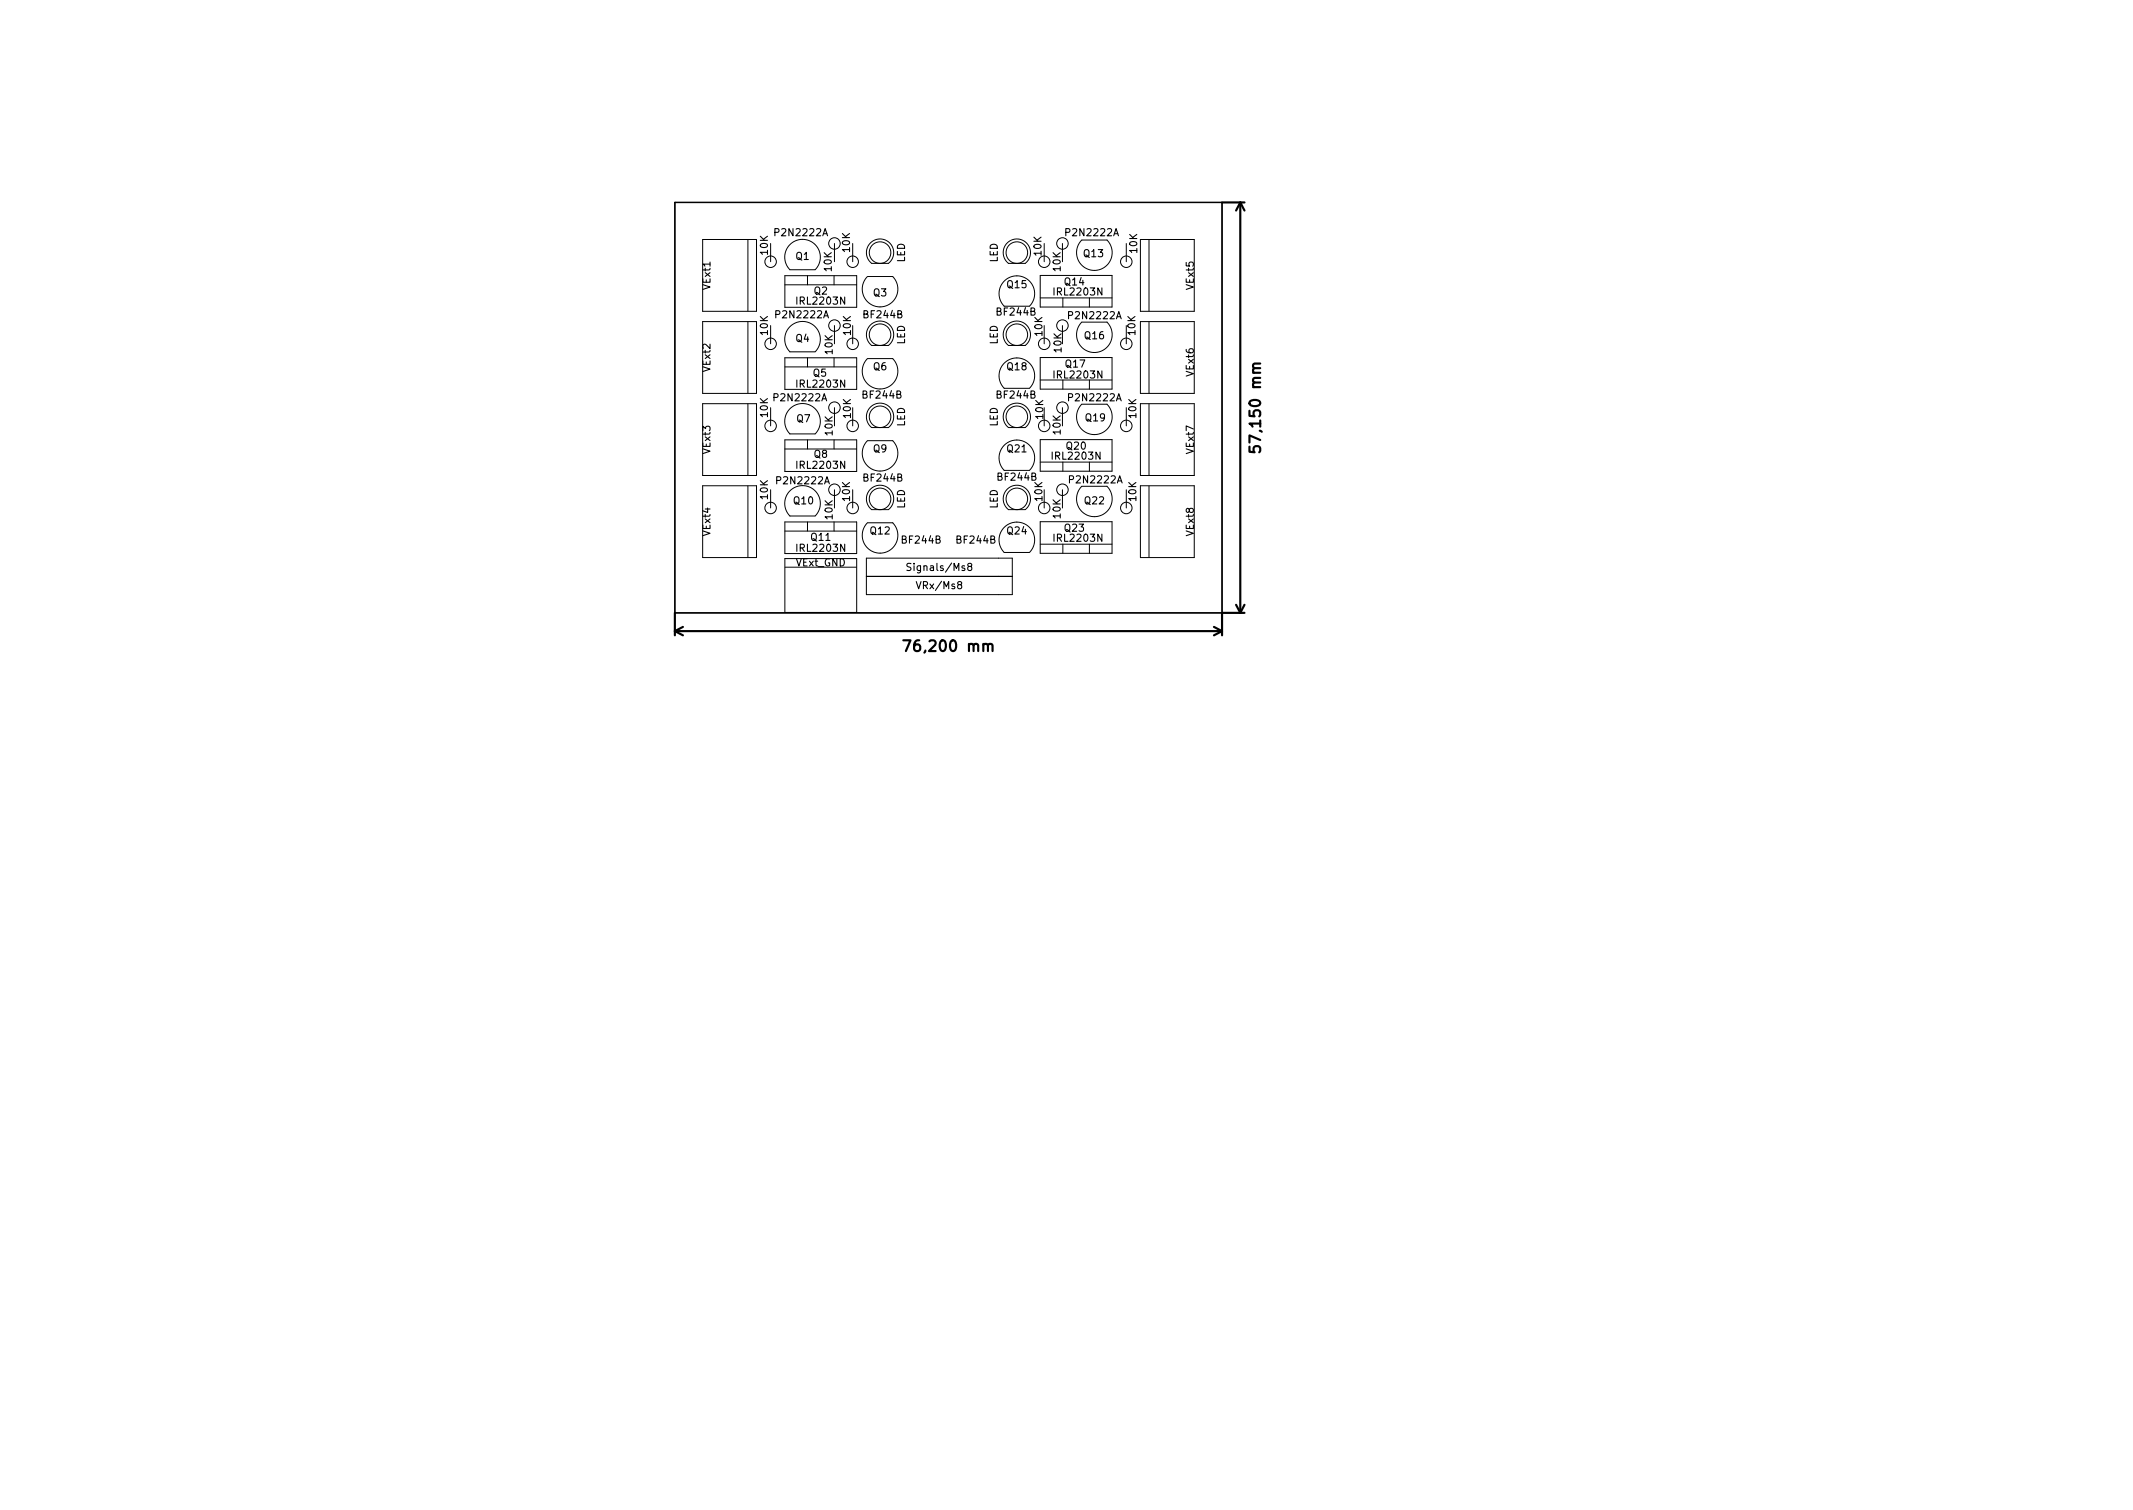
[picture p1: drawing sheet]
<svg xmlns="http://www.w3.org/2000/svg" width="297mm" height="210mm" viewBox="0 0 297 210" stroke-linecap="round" stroke-linejoin="round" font-family="sans-serif">
<defs><g id="words">
<g font-size="2.1">
<text x="175.6" y="62.1" transform="rotate(-90 175.6 62.1)">57,150 mm</text>
<text x="126.7" y="90.7">76,200 mm</text>
</g>
<g font-size="1.4">
<text x="106.9" y="35.4" transform="rotate(-90 106.9 35.4)">10K</text>
<text x="108.1" y="32.9">P2N2222A</text>
<text x="118.4" y="35.1" transform="rotate(-90 118.4 35.1)">10K</text>
<text x="145" y="35.6" transform="rotate(-90 145 35.6)">10K</text>
<text x="148.6" y="32.9">P2N2222A</text>
<text x="151" y="35.8">Q13</text>
<text x="158.4" y="35.2" transform="rotate(-90 158.4 35.2)">10K</text>
<text x="98.9" y="40.3" transform="rotate(-90 98.9 40.3)">VExt1</text>
<text x="110.8" y="36.2">Q1</text>
<text x="113.4" y="41">Q2</text>
<text x="115.8" y="37.7" transform="rotate(-90 115.8 37.7)">10K</text>
<text x="121.6" y="41.3">Q3</text>
<text x="126" y="36.6" transform="rotate(-90 126 36.6)">LED</text>
<text x="138.9" y="36.6" transform="rotate(-90 138.9 36.6)">LED</text>
<text x="140.3" y="40.1">Q15</text>
<text x="146.9" y="41.1">IRL2203N</text>
<text x="147.7" y="37.7" transform="rotate(-90 147.7 37.7)">10K</text>
<text x="148.3" y="39.7">Q14</text>
<text x="166.2" y="40.3" transform="rotate(-90 166.2 40.3)">VExt5</text>
<text x="106.9" y="46.6" transform="rotate(-90 106.9 46.6)">10K</text>
<text x="108.2" y="44.3">P2N2222A</text>
<text x="110.8" y="47.6">Q4</text>
<text x="111.1" y="42.4">IRL2203N</text>
<text x="118.5" y="46.6" transform="rotate(-90 118.5 46.6)">10K</text>
<text x="120.3" y="44.3">BF244B</text>
<text x="126" y="48" transform="rotate(-90 126 48)">LED</text>
<text x="138.9" y="43.9">BF244B</text>
<text x="138.9" y="48" transform="rotate(-90 138.9 48)">LED</text>
<text x="145.2" y="46.7" transform="rotate(-90 145.2 46.7)">10K</text>
<text x="149" y="44.4">P2N2222A</text>
<text x="151.1" y="47.2">Q16</text>
<text x="158.1" y="46.6" transform="rotate(-90 158.1 46.6)">10K</text>
<text x="98.9" y="51.7" transform="rotate(-90 98.9 51.7)">VExt2</text>
<text x="111.1" y="54">IRL2203N</text>
<text x="113.2" y="52.4">Q5</text>
<text x="115.9" y="49.3" transform="rotate(-90 115.9 49.3)">10K</text>
<text x="121.6" y="51.5">Q6</text>
<text x="140.3" y="51.5">Q18</text>
<text x="146.9" y="52.7">IRL2203N</text>
<text x="147.8" y="49" transform="rotate(-90 147.8 49)">10K</text>
<text x="148.4" y="51.2">Q17</text>
<text x="166.2" y="52.3" transform="rotate(-90 166.2 52.3)">VExt6</text>
<text x="106.9" y="58" transform="rotate(-90 106.9 58)">10K</text>
<text x="108" y="55.9">P2N2222A</text>
<text x="111" y="58.8">Q7</text>
<text x="118.5" y="58.2" transform="rotate(-90 118.5 58.2)">10K</text>
<text x="120.2" y="55.5">BF244B</text>
<text x="126" y="59.4" transform="rotate(-90 126 59.4)">LED</text>
<text x="138.9" y="55.5">BF244B</text>
<text x="138.9" y="59.4" transform="rotate(-90 138.9 59.4)">LED</text>
<text x="145.3" y="58.3" transform="rotate(-90 145.3 58.3)">10K</text>
<text x="149" y="55.9">P2N2222A</text>
<text x="151.2" y="58.7">Q19</text>
<text x="158.2" y="58.2" transform="rotate(-90 158.2 58.2)">10K</text>
<text x="98.9" y="63.1" transform="rotate(-90 98.9 63.1)">VExt3</text>
<text x="111.1" y="65.3">IRL2203N</text>
<text x="113.4" y="63.7">Q8</text>
<text x="115.9" y="60.6" transform="rotate(-90 115.9 60.6)">10K</text>
<text x="121.6" y="63">Q9</text>
<text x="140.3" y="63">Q21</text>
<text x="146.7" y="64">IRL2203N</text>
<text x="147.7" y="60.5" transform="rotate(-90 147.7 60.5)">10K</text>
<text x="148.5" y="62.6">Q20</text>
<text x="166.2" y="63.1" transform="rotate(-90 166.2 63.1)">VExt7</text>
<text x="106.9" y="69.5" transform="rotate(-90 106.9 69.5)">10K</text>
<text x="108.4" y="67.4">P2N2222A</text>
<text x="110.6" y="70.2">Q10</text>
<text x="118.4" y="69.7" transform="rotate(-90 118.4 69.7)">10K</text>
<text x="120.3" y="67">BF244B</text>
<text x="126" y="70.9" transform="rotate(-90 126 70.9)">LED</text>
<text x="138.9" y="70.9" transform="rotate(-90 138.9 70.9)">LED</text>
<text x="139" y="66.9">BF244B</text>
<text x="145.2" y="69.7" transform="rotate(-90 145.2 69.7)">10K</text>
<text x="149.1" y="67.3">P2N2222A</text>
<text x="151.1" y="70.2">Q22</text>
<text x="158.2" y="69.7" transform="rotate(-90 158.2 69.7)">10K</text>
<text x="98.9" y="74.6" transform="rotate(-90 98.9 74.6)">VExt4</text>
<text x="111.1" y="76.8">IRL2203N</text>
<text x="113" y="75.3">Q11</text>
<text x="115.9" y="72.3" transform="rotate(-90 115.9 72.3)">10K</text>
<text x="121.2" y="74.4">Q12</text>
<text x="125.7" y="75.7">BF244B</text>
<text x="133.3" y="75.7">BF244B</text>
<text x="140.3" y="74.4">Q24</text>
<text x="146.9" y="75.4">IRL2203N</text>
<text x="147.7" y="72.1" transform="rotate(-90 147.7 72.1)">10K</text>
<text x="148.3" y="74">Q23</text>
<text x="166.2" y="74.6" transform="rotate(-90 166.2 74.6)">VExt8</text>
<text x="110.8" y="78.9">VExt_GND</text>
<text x="126.8" y="79.5">Signals/Ms8</text>
<text x="127.9" y="82">VRx/Ms8</text>
</g>
</g></defs>
<g fill="none" stroke="#000" stroke-width=".3">
<path d="M170.2 28.2h3.1M172.7 28.2v57.1M172.7 28.2l.6 1.1M172.7 28.2l-.6 1.1M175.5 50.6l-.9 .1-.1 .3 .2 .3M174 62.2v.7l.7 .1-.1-.2v-.5l.3-.2 .5 .1 .1 .2v.4l-.1 .2M94 87.9h76.2M94 85.3v3.2M94 87.9l1.1 .6M95.1 87.3l-1.1 .6M125.8 89.2h1l-.6 1.5M137.6 89.9l.2-.2h.4v1"/>
<path d="M169.1 87.3l1.1 .6M170.2 87.9l-1.1 .6M172.1 84.2l.6 1.1M173.3 85.3h-3.1v3.2M173.3 84.2l-.6 1.1"/>
</g>
<path d="M94 28.2h76.2v57.1h-76.2z" fill="none" stroke="#000" stroke-width=".2"/>
<path d="M94 28.2h76.2v57.1h-76.2zM126.9 78.5l-.4-.1-.2 .2 .1 .3 .4 .2v.2l-.1 .1h-.4M135 78.9l-.2-.2v-.2l.2-.1 .2 .1 .1 .1v.2l-.4 .1-.1 .2v.2l.2 .1h.2l.1-.1v-.3l-.2-.1" fill="none" stroke="#000" stroke-width=".15"/>
<g fill="none" stroke="#000" stroke-width=".14">
<path d="M97.8 33.3h7.6v10h-7.6zM104.1 33.4v9.9M107.3 33.9v2.5M109.3 39.7h10M109.3 38.4h10v4.4h-10zM110 37.6h3.5M110 37.6a2.48 2.48 0 0 1 0-3.5 2.48 2.48 0 0 1 3.5 0 2.48 2.48 0 0 1 0 3.5M112.5 38.4v1.3M116.1 38.4v1.3M116.2 33.9v2.5M118.7 33.9v2.5M120.8 38.5a2.48 2.48 0 0 0 0 3.5 2.48 2.48 0 0 0 3.5 0 2.48 2.48 0 0 0 0-3.5h-3.5"/>
<path d="M121.3 33.8a1.9 1.9 0 0 1 2.7 .1 1.9 1.9 0 0 1-.3 2.8h-2.3a1.9 1.9 0 0 1-.1-2.9zM140.3 33.8a1.9 1.9 0 0 1 2.8 .1 1.9 1.9 0 0 1-.3 2.8h-2.4a1.9 1.9 0 0 1-.1-2.9zM144.9 38.4h10v4.4h-10zM145.4 33.9v2.5M148 33.9v2.5M150.6 33.4a2.48 2.48 0 0 0 0 3.5 2.48 2.48 0 0 0 3.6 0 2.48 2.48 0 0 0 0-3.5h-3.5M156.8 33.9v2.5M158.8 33.3h7.5v10h-7.5zM160 33.4v9.9M97.8 44.8h7.6v10h-7.6zM97.8 56.2h7.6v10h-7.6zM104.1 44.8v9.9"/>
<path d="M104.1 56.3v9.9M107.3 45.3v2.6M107.3 56.8v2.5M109.3 49.8h10v4.4h-10zM109.3 51.1h10M110 49h3.5M110 49a2.48 2.48 0 0 1 0-3.5 2.48 2.48 0 0 1 3.5 0 2.48 2.48 0 0 1 0 3.5M112.5 49.8v1.3M116.1 49.8v1.3M116.2 45.3v2.6M116.2 56.8v2.5M118.7 45.3v2.6"/>
<path d="M118.7 56.8v2.5M120.8 49.9a2.48 2.48 0 0 0 0 3.5 2.48 2.48 0 0 0 3.5 0 2.48 2.48 0 0 0 0-3.5h-3.5M121.3 45.2a1.9 1.9 0 0 1 2.7 .2 1.9 1.9 0 0 1-.3 2.7h-2.3a1.9 1.9 0 0 1-.1-2.9zM121.3 56.6a1.9 1.9 0 0 1 2.7 .2 1.9 1.9 0 0 1-.3 2.7h-2.3a1.9 1.9 0 0 1-.1-2.9zM140.3 45.2a1.9 1.9 0 0 1 2.8 .2 1.9 1.9 0 0 1-.3 2.7h-2.4a1.9 1.9 0 0 1-.1-2.9zM140.3 56.6a1.9 1.9 0 0 1 2.8 .2 1.9 1.9 0 0 1-.3 2.7h-2.4a1.9 1.9 0 0 1-.1-2.9zM143.3 42.6h-3.4a2.48 2.48 0 0 1 0-3.5 2.48 2.48 0 0 1 3.5 0 2.48 2.48 0 0 1 0 3.5M143.3 54.1h-3.4a2.48 2.48 0 0 1 0-3.5 2.48 2.48 0 0 1 3.5 0 2.48 2.48 0 0 1 0 3.5M144.9 49.8h10v4.4h-10zM144.9 41.5h10M144.9 52.9h10M145.4 45.3v2.6"/>
<path d="M145.4 56.8v2.5M148 45.3v2.6M148 56.8v2.5M148 41.5v1.3M148 52.9v1.3M150.6 44.8a2.48 2.48 0 0 0 0 3.6 2.48 2.48 0 0 0 3.6 0 2.48 2.48 0 0 0 0-3.6l-3.5 .1M150.6 56.3a2.48 2.48 0 0 0 0 3.5 2.48 2.48 0 0 0 3.6 0 2.48 2.48 0 0 0 0-3.5h-3.5M151.7 41.5v1.3M151.7 52.9v1.3M156.8 45.3v2.6M156.8 56.8v2.5M158.8 44.8h7.5v10h-7.5z"/>
<path d="M158.8 56.2h7.5v10h-7.5zM160 44.8v9.9M160 56.3v9.9M97.8 67.6h7.6v10h-7.6zM104.1 67.7v9.9M107.3 68.2v2.5M109.3 61.2h10v4.4h-10zM109.3 72.7h10v4.4h-10zM109.3 77.8h10v7.5h-10zM109.3 62.5h10M109.3 73.9h10M109.4 79h9.8"/>
<path d="M110 60.4h3.5M110 71.8h3.5M110 60.4a2.48 2.48 0 0 1 0-3.5 2.48 2.48 0 0 1 3.5 0 2.48 2.48 0 0 1 0 3.5M110 71.9a2.48 2.48 0 0 1 0-3.6 2.48 2.48 0 0 1 3.5 0 2.48 2.48 0 0 1 0 3.6M112.5 61.2v1.3M112.5 72.7v1.2M116.1 61.2v1.3M116.1 72.7v1.2M116.2 68.2v2.5M118.7 68.2v2.5M120.6 77.7h20.4v5.1h-20.4zM120.8 61.4a2.48 2.48 0 0 0 0 3.5 2.48 2.48 0 0 0 3.5 0 2.48 2.48 0 0 0 0-3.5"/>
<path d="M120.8 72.8a2.48 2.48 0 0 0 0 3.5 2.48 2.48 0 0 0 3.5 0 2.48 2.48 0 0 0 0-3.5h-3.5M120.8 61.4h3.5M121.3 68.1a1.9 1.9 0 0 1 2.7 .1 1.9 1.9 0 0 1-.3 2.8h-2.3a1.9 1.9 0 0 1-.1-2.9zM140.3 68.1a1.9 1.9 0 0 1 2.8 .1 1.9 1.9 0 0 1-.3 2.8h-2.4a1.9 1.9 0 0 1-.1-2.9zM143.3 65.5h-3.4a2.48 2.48 0 0 1 0-3.5 2.48 2.48 0 0 1 3.5 0 2.48 2.48 0 0 1 0 3.5M143.3 76.9h-3.4a2.48 2.48 0 0 1 0-3.5 2.48 2.48 0 0 1 3.5 0 2.48 2.48 0 0 1 0 3.5M144.9 61.2h10v4.4h-10zM144.9 72.6h10v4.4h-10zM144.9 64.3h10M144.9 75.8h10M145.4 68.2v2.5M148 68.2v2.5"/>
<path d="M148 64.3v1.3M148 75.8v1.2M150.6 67.7a2.48 2.48 0 0 0 0 3.5 2.48 2.48 0 0 0 3.6 0 2.48 2.48 0 0 0 0-3.5h-3.5M151.7 64.3v1.3M151.7 75.8v1.2M156.8 68.2v2.5M158.8 67.6h7.5v10h-7.5zM160 67.7v9.9M120.6 80.3h20.4"/>
<circle cx="107.3" cy="36.4" r=".8"/>
<circle cx="116.2" cy="33.9" r=".8"/>
<circle cx="118.7" cy="36.4" r=".8"/>
<circle cx="122.6" cy="35.2" r="1.5"/>
<circle cx="141.6" cy="35.2" r="1.5"/>
<circle cx="145.4" cy="36.4" r=".8"/>
<circle cx="148" cy="33.9" r=".8"/>
<circle cx="156.8" cy="36.4" r=".8"/>
<circle cx="107.3" cy="47.9" r=".8"/>
<circle cx="107.3" cy="59.3" r=".8"/>
<circle cx="116.2" cy="45.3" r=".8"/>
<circle cx="116.2" cy="56.8" r=".8"/>
<circle cx="118.7" cy="47.9" r=".8"/>
<circle cx="118.7" cy="59.3" r=".8"/>
<circle cx="122.6" cy="46.6" r="1.5"/>
<circle cx="122.6" cy="58" r="1.5"/>
<circle cx="141.6" cy="46.6" r="1.5"/>
<circle cx="141.6" cy="58" r="1.5"/>
<circle cx="145.4" cy="47.9" r=".8"/>
<circle cx="145.4" cy="59.3" r=".8"/>
<circle cx="148" cy="45.3" r=".8"/>
<circle cx="148" cy="56.8" r=".8"/>
<circle cx="156.8" cy="47.9" r=".8"/>
<circle cx="156.8" cy="59.3" r=".8"/>
<circle cx="107.3" cy="70.7" r=".8"/>
<circle cx="116.2" cy="68.2" r=".8"/>
<circle cx="118.7" cy="70.7" r=".8"/>
<circle cx="122.6" cy="69.5" r="1.5"/>
<circle cx="141.6" cy="69.5" r="1.5"/>
<circle cx="145.4" cy="70.7" r=".8"/>
<circle cx="148" cy="68.2" r=".8"/>
<circle cx="156.8" cy="70.7" r=".8"/>
</g>
<use href="#words"/>
</svg>
